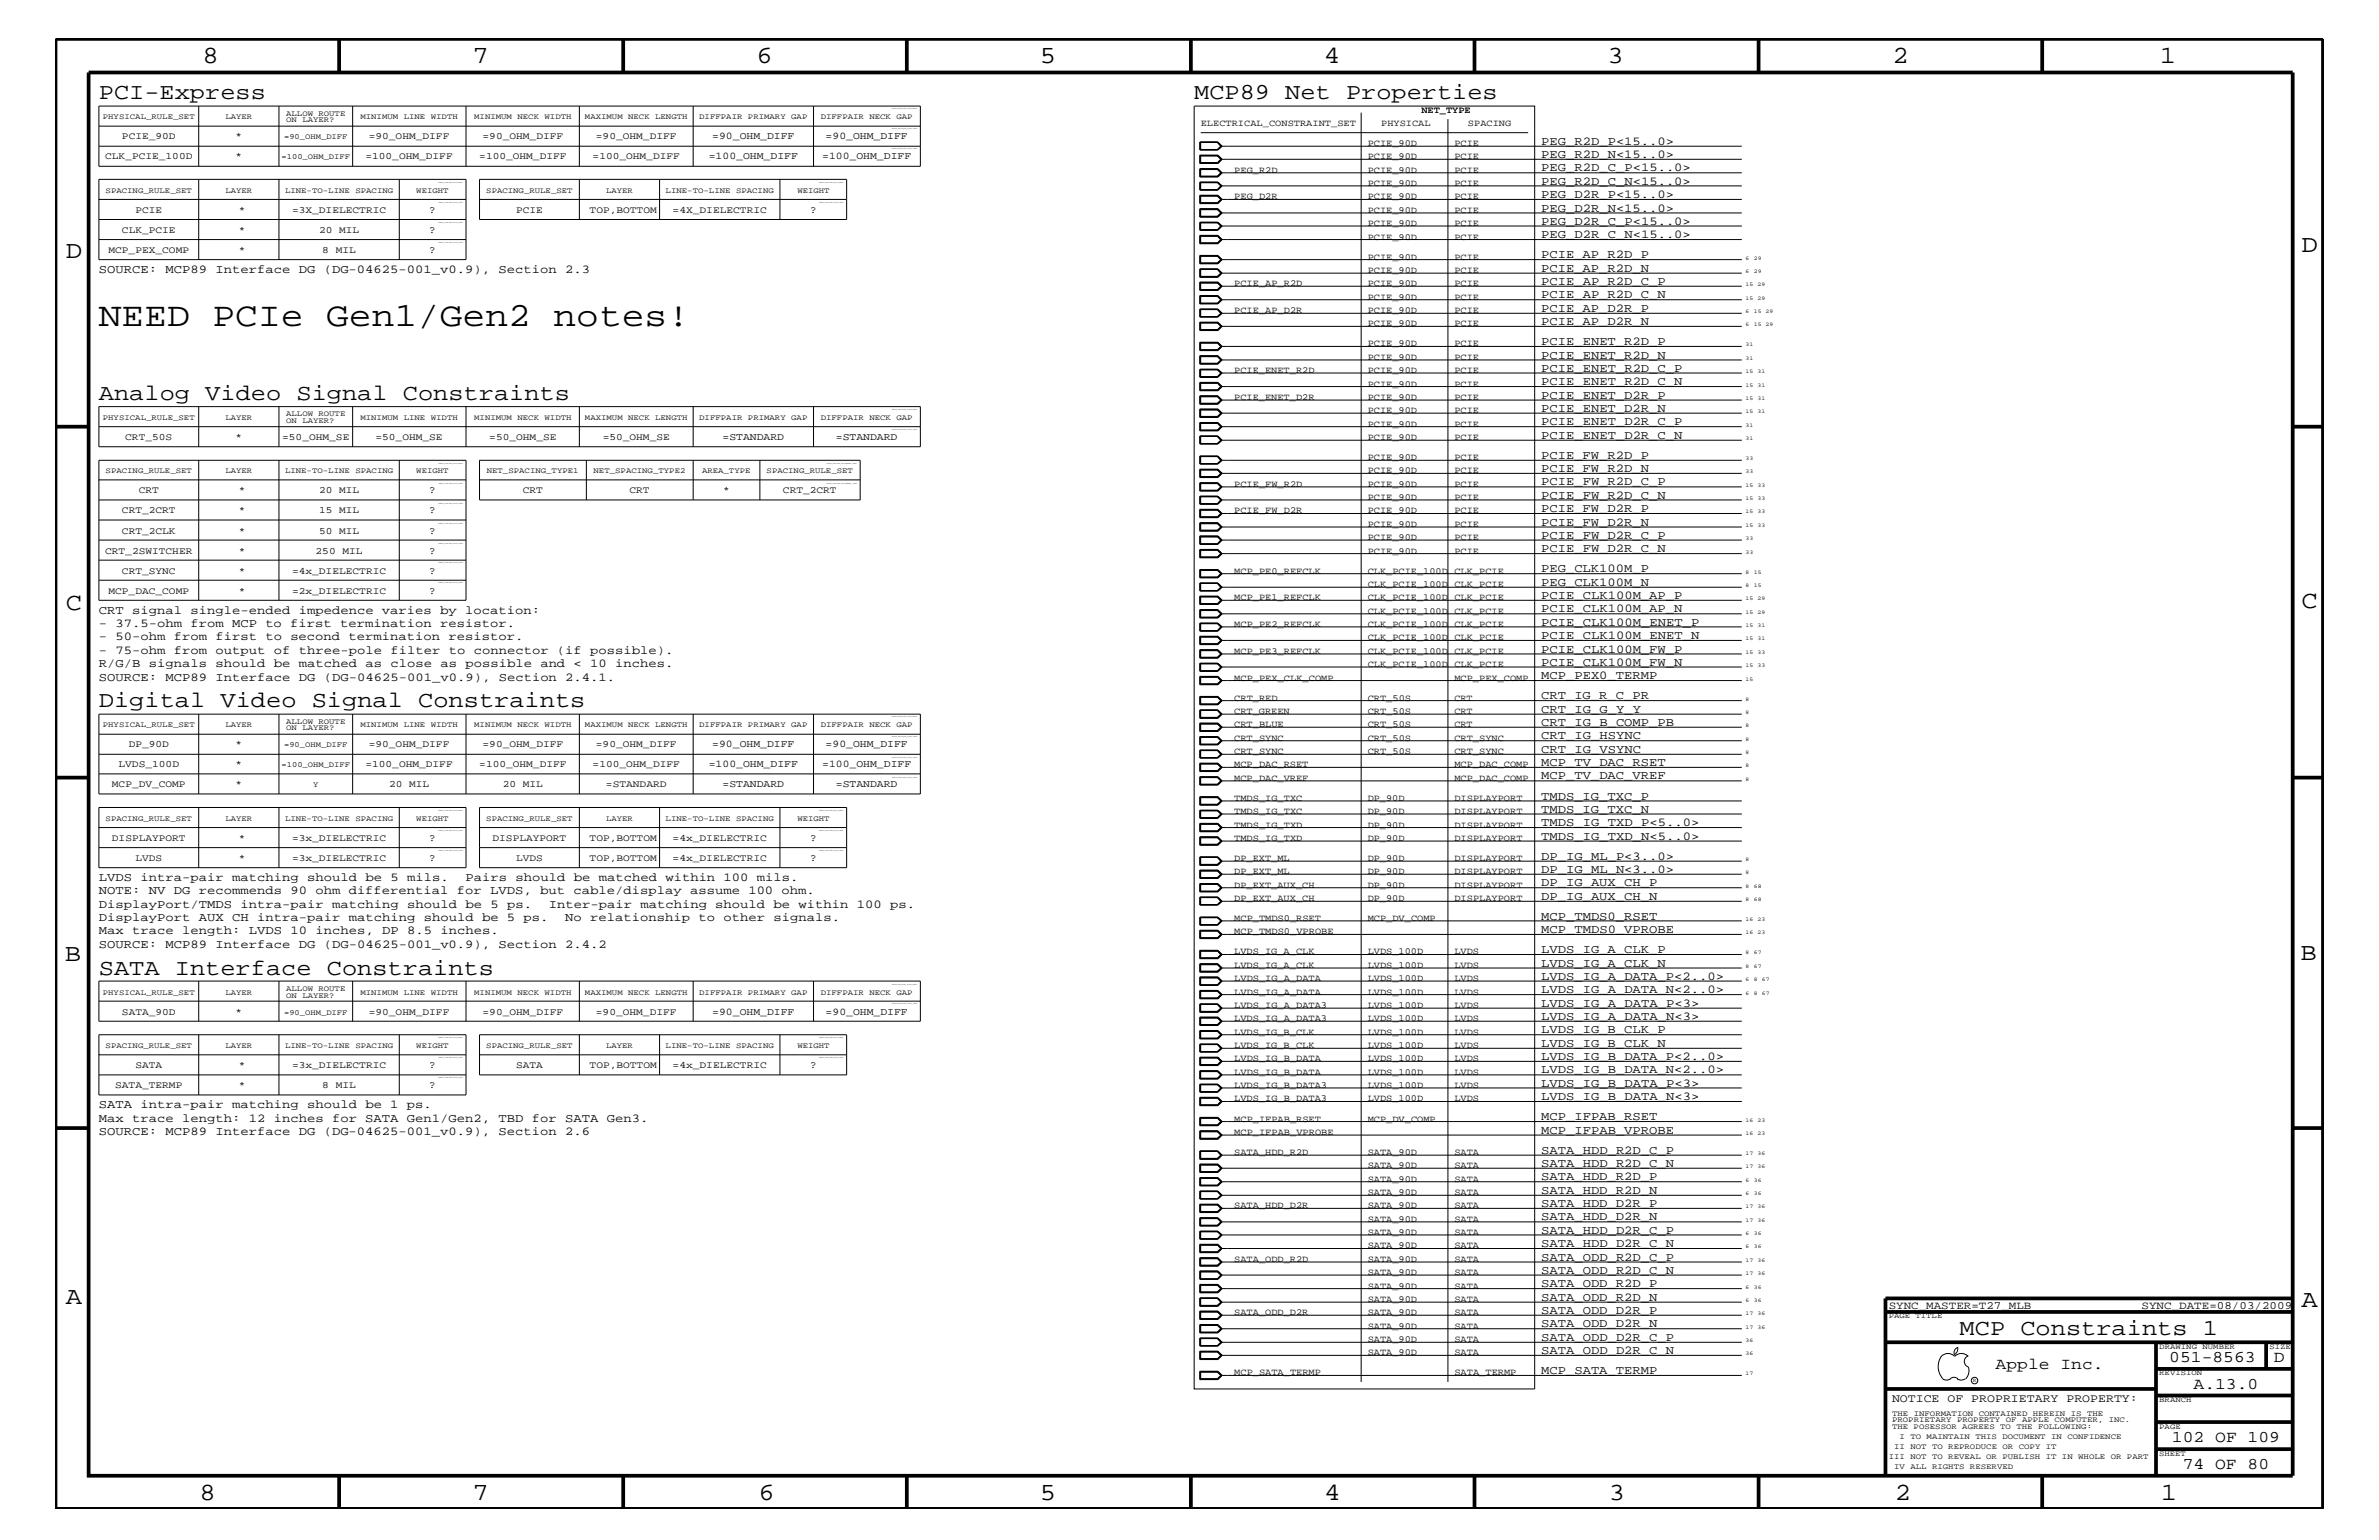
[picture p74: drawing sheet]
<svg xmlns="http://www.w3.org/2000/svg" width="432mm" height="279mm" viewBox="0 0 432 279" stroke-linecap="round" stroke-linejoin="round" font-family="sans-serif">
<defs><g id="words">
<text font-size="6.2" x="17.9" y="59.2">NEED PCIe Gen1/Gen2 notes!</text>
<g font-size="4.5">
<text x="36.7" y="11.5">8</text>
<text x="85.8" y="11.5">7</text>
<text x="137.3" y="11.5">6</text>
<text x="188.7" y="11.5">5</text>
<text x="240.3" y="11.5">4</text>
<text x="291.8" y="11.5">3</text>
<text x="343.5" y="11.5">2</text>
<text x="392" y="11.5">1</text>
<text x="11.9" y="46.8">D</text>
<text x="417.7" y="45.7">D</text>
<text x="11.9" y="110.6">C</text>
<text x="417.7" y="110.3">C</text>
<text x="11.8" y="174.3">B</text>
<text x="417.6" y="174.2">B</text>
<text x="11.9" y="236.7">A</text>
<text x="417.7" y="237.1">A</text>
<text x="36.2" y="272.1">8</text>
<text x="85.8" y="272.1">7</text>
<text x="137.7" y="272.1">6</text>
<text x="188.7" y="272.1">5</text>
<text x="240.4" y="272.1">4</text>
<text x="292" y="272.1">3</text>
<text x="343.9" y="272.1">2</text>
<text x="392.2" y="272.1">1</text>
</g>
<g font-size="4.1">
<text x="17.9" y="18">PCI-Express</text>
<text x="216.7" y="18">MCP89 Net Properties</text>
<text x="17.9" y="72.6">Analog Video Signal Constraints</text>
<text x="17.9" y="128.3">Digital Video Signal Constraints</text>
<text x="17.9" y="176.8">SATA Interface Constraints</text>
<text x="355.7" y="242.3">MCP Constraints 1</text>
</g>
<g font-size="3">
<text x="362.2" y="248.4">Apple Inc.</text>
<text x="393.7" y="247.1">051-8563</text>
<text x="398.1" y="252">A.13.0</text>
<text x="412.7" y="247.1">D</text>
<text x="394.2" y="261.6">102 OF 109</text>
<text x="396.2" y="266.6">74 OF 80</text>
</g>
<g font-size="2.2">
<text x="279.7" y="26.3">PEG_R2D_P&lt;15..0&gt;</text>
<text x="279.7" y="28.6">PEG_R2D_N&lt;15..0&gt;</text>
<text x="279.7" y="33.6">PEG_R2D_C_N&lt;15..0&gt;</text>
<text x="279.7" y="35.9">PEG_D2R_P&lt;15..0&gt;</text>
<text x="279.7" y="31.1">PEG_R2D_C_P&lt;15..0&gt;</text>
<text x="279.7" y="40.8">PEG_D2R_C_P&lt;15..0&gt;</text>
<text x="279.7" y="38.4">PEG_D2R_N&lt;15..0&gt;</text>
<text x="279.7" y="46.8">PCIE_AP_R2D_P</text>
<text x="279.7" y="43.2">PEG_D2R_C_N&lt;15..0&gt;</text>
<text x="17.9" y="49.6">SOURCE: MCP89 Interface DG (DG-04625-001_v0.9), Section 2.3</text>
<text x="279.7" y="49.3">PCIE_AP_R2D_N</text>
<text x="279.7" y="51.7">PCIE_AP_R2D_C_P</text>
<text x="279.7" y="54.1">PCIE_AP_R2D_C_N</text>
<text x="279.7" y="56.6">PCIE_AP_D2R_P</text>
<text x="279.7" y="59">PCIE_AP_D2R_N</text>
<text x="279.7" y="62.6">PCIE_ENET_R2D_P</text>
<text x="279.7" y="65.1">PCIE_ENET_R2D_N</text>
<text x="279.7" y="67.5">PCIE_ENET_R2D_C_P</text>
<text x="279.7" y="69.9">PCIE_ENET_R2D_C_N</text>
<text x="279.7" y="72.3">PCIE_ENET_D2R_P</text>
<text x="279.7" y="77.2">PCIE_ENET_D2R_C_P</text>
<text x="279.7" y="74.7">PCIE_ENET_D2R_N</text>
<text x="279.7" y="83.3">PCIE_FW_R2D_P</text>
<text x="279.7" y="79.6">PCIE_ENET_D2R_C_N</text>
<text x="279.7" y="85.6">PCIE_FW_R2D_N</text>
<text x="279.7" y="88.1">PCIE_FW_R2D_C_P</text>
<text x="279.7" y="95.4">PCIE_FW_D2R_N</text>
<text x="279.7" y="92.9">PCIE_FW_D2R_P</text>
<text x="279.7" y="90.5">PCIE_FW_R2D_C_N</text>
<text x="279.7" y="97.7">PCIE_FW_D2R_C_P</text>
<text x="279.7" y="100.2">PCIE_FW_D2R_C_N</text>
<text x="279.7" y="106.3">PEG_CLK100M_N</text>
<text x="279.7" y="103.8">PEG_CLK100M_P</text>
<text x="17.9" y="113.7">- 37.5-ohm from MCP to first termination resistor.</text>
<text x="17.9" y="111.4">CRT signal single-ended impedence varies by location:</text>
<text x="279.7" y="108.7">PCIE_CLK100M_AP_P</text>
<text x="279.7" y="113.6">PCIE_CLK100M_ENET_P</text>
<text x="279.7" y="111.1">PCIE_CLK100M_AP_N</text>
<text x="17.9" y="118.6">- 75-ohm from output of three-pole filter to connector (if possible).</text>
<text x="17.9" y="116.2">- 50-ohm from first to second termination resistor.</text>
<text x="279.7" y="118.4">PCIE_CLK100M_FW_P</text>
<text x="279.7" y="115.9">PCIE_CLK100M_ENET_N</text>
<text x="17.9" y="123.5">SOURCE: MCP89 Interface DG (DG-04625-001_v0.9), Section 2.4.1.</text>
<text x="17.9" y="121">R/G/B signals should be matched as close as possible and &lt; 10 inches.</text>
<text x="279.7" y="123.2">MCP_PEX0_TERMP</text>
<text x="279.7" y="120.8">PCIE_CLK100M_FW_N</text>
<text x="279.7" y="131.7">CRT_IG_B_COMP_PB</text>
<text x="279.7" y="129.3">CRT_IG_G_Y_Y</text>
<text x="279.7" y="126.9">CRT_IG_R_C_PR</text>
<text x="279.7" y="136.6">CRT_IG_VSYNC</text>
<text x="279.7" y="134.1">CRT_IG_HSYNC</text>
<text x="279.7" y="139">MCP_TV_DAC_RSET</text>
<text x="279.7" y="141.4">MCP_TV_DAC_VREF</text>
<text x="279.7" y="149.9">TMDS_IG_TXD_P&lt;5..0&gt;</text>
<text x="279.7" y="147.5">TMDS_IG_TXC_N</text>
<text x="279.7" y="145.1">TMDS_IG_TXC_P</text>
<text x="279.7" y="152.3">TMDS_IG_TXD_N&lt;5..0&gt;</text>
<text x="279.7" y="156">DP_IG_ML_P&lt;3..0&gt;</text>
<text x="17.9" y="159.9">LVDS intra-pair matching should be 5 mils.</text>
<text x="84.5" y="159.9">Pairs should be matched within 100 mils.</text>
<text x="279.7" y="160.8">DP_IG_AUX_CH_P</text>
<text x="279.7" y="158.4">DP_IG_ML_N&lt;3..0&gt;</text>
<text x="17.9" y="164.7">DisplayPort/TMDS intra-pair matching should be 5 ps.</text>
<text x="17.9" y="162.2">NOTE: NV DG recommends 90 ohm differential for LVDS, but cable/display assume 100 ohm.</text>
<text x="17.9" y="167.1">DisplayPort AUX CH intra-pair matching should be 5 ps.</text>
<text x="99.6" y="164.7">Inter-pair matching should be within 100 ps.</text>
<text x="102.6" y="167.1">No relationship to other signals.</text>
<text x="279.7" y="166.9">MCP_TMDS0_RSET</text>
<text x="279.7" y="163.3">DP_IG_AUX_CH_N</text>
<text x="17.9" y="172">SOURCE: MCP89 Interface DG (DG-04625-001_v0.9), Section 2.4.2</text>
<text x="17.9" y="169.5">Max trace length: LVDS 10 inches, DP 8.5 inches.</text>
<text x="279.7" y="169.3">MCP_TMDS0_VPROBE</text>
<text x="279.7" y="172.9">LVDS_IG_A_CLK_P</text>
<text x="279.7" y="177.7">LVDS_IG_A_DATA_P&lt;2..0&gt;</text>
<text x="279.7" y="175.4">LVDS_IG_A_CLK_N</text>
<text x="279.7" y="185">LVDS_IG_A_DATA_N&lt;3&gt;</text>
<text x="279.7" y="182.7">LVDS_IG_A_DATA_P&lt;3&gt;</text>
<text x="279.7" y="180.2">LVDS_IG_A_DATA_N&lt;2..0&gt;</text>
<text x="279.7" y="187.5">LVDS_IG_B_CLK_P</text>
<text x="279.7" y="189.9">LVDS_IG_B_CLK_N</text>
<text x="279.7" y="194.8">LVDS_IG_B_DATA_N&lt;2..0&gt;</text>
<text x="279.7" y="192.3">LVDS_IG_B_DATA_P&lt;2..0&gt;</text>
<text x="279.7" y="197.2">LVDS_IG_B_DATA_P&lt;3&gt;</text>
<text x="17.9" y="201">SATA intra-pair matching should be 1 ps.</text>
<text x="17.9" y="203.5">Max trace length: 12 inches for SATA Gen1/Gen2, TBD for SATA Gen3.</text>
<text x="279.7" y="203.2">MCP_IFPAB_RSET</text>
<text x="279.7" y="199.6">LVDS_IG_B_DATA_N&lt;3&gt;</text>
<text x="17.9" y="205.9">SOURCE: MCP89 Interface DG (DG-04625-001_v0.9), Section 2.6</text>
<text x="279.7" y="205.7">MCP_IFPAB_VPROBE</text>
<text x="279.7" y="209.3">SATA_HDD_R2D_C_P</text>
<text x="279.7" y="211.7">SATA_HDD_R2D_C_N</text>
<text x="279.7" y="214.2">SATA_HDD_R2D_P</text>
<text x="279.7" y="216.6">SATA_HDD_R2D_N</text>
<text x="279.7" y="221.4">SATA_HDD_D2R_N</text>
<text x="279.7" y="219">SATA_HDD_D2R_P</text>
<text x="279.7" y="223.9">SATA_HDD_D2R_C_P</text>
<text x="279.7" y="226.3">SATA_HDD_D2R_C_N</text>
<text x="279.7" y="228.7">SATA_ODD_R2D_C_P</text>
<text x="279.7" y="233.5">SATA_ODD_R2D_P</text>
<text x="279.7" y="231.1">SATA_ODD_R2D_C_N</text>
<text x="279.7" y="236">SATA_ODD_R2D_N</text>
<text x="279.7" y="238.4">SATA_ODD_D2R_P</text>
<text x="279.7" y="240.8">SATA_ODD_D2R_N</text>
<text x="279.7" y="245.6">SATA_ODD_D2R_C_N</text>
<text x="279.7" y="243.3">SATA_ODD_D2R_C_P</text>
<text x="279.7" y="249.3">MCP_SATA_TERMP</text>
</g>
<text font-size="2.1" x="343.4" y="254.4">NOTICE OF PROPRIETARY PROPERTY:</text>
<g font-size="2">
<text x="342.8" y="237.4">SYNC_MASTER=T27_MLB</text>
<text x="388.7" y="237.4">SYNC_DATE=08/03/2009</text>
</g>
<g font-size="1.9">
<text x="128.7" y="28.9">=100_OHM_DIFF</text>
<text x="129.3" y="25.3">=90_OHM_DIFF</text>
<text x="149.2" y="28.9">=100_OHM_DIFF</text>
<text x="149.9" y="25.3">=90_OHM_DIFF</text>
<text x="77.9" y="38.6">?</text>
<text x="147.1" y="38.6">?</text>
<text x="77.9" y="45.9">?</text>
<text x="77.9" y="42.3">?</text>
<text x="131.1" y="79.9">=STANDARD</text>
<text x="151.7" y="79.9">=STANDARD</text>
<text x="77.9" y="89.5">?</text>
<text x="77.9" y="93.2">?</text>
<text x="77.9" y="100.4">?</text>
<text x="77.9" y="96.8">?</text>
<text x="77.9" y="104.1">?</text>
<text x="77.9" y="107.7">?</text>
<text x="129.3" y="135.6">=90_OHM_DIFF</text>
<text x="149.9" y="135.6">=90_OHM_DIFF</text>
<text x="128.7" y="139.2">=100_OHM_DIFF</text>
<text x="131.1" y="142.9">=STANDARD</text>
<text x="149.2" y="139.2">=100_OHM_DIFF</text>
<text x="151.7" y="142.9">=STANDARD</text>
<text x="77.9" y="152.6">?</text>
<text x="147.1" y="152.6">?</text>
<text x="77.9" y="156.2">?</text>
<text x="147.1" y="156.2">?</text>
<text x="129.3" y="184.1">=90_OHM_DIFF</text>
<text x="149.9" y="184.1">=90_OHM_DIFF</text>
<text x="77.9" y="193.7">?</text>
<text x="77.9" y="197.4">?</text>
<text x="147.1" y="193.7">?</text>
</g>
<g font-size="1.8">
<text x="19.1" y="28.9">CLK_PCIE_100D</text>
<text x="22.1" y="25.3">PCIE_90D</text>
<text x="42.8" y="25.3">*</text>
<text x="42.8" y="28.9">*</text>
<text x="66.3" y="28.9">=100_OHM_DIFF</text>
<text x="66.9" y="25.3">=90_OHM_DIFF</text>
<text x="87" y="28.9">=100_OHM_DIFF</text>
<text x="87.6" y="25.3">=90_OHM_DIFF</text>
<text x="107.6" y="28.9">=100_OHM_DIFF</text>
<text x="108.2" y="25.3">=90_OHM_DIFF</text>
<text x="24.6" y="38.6">PCIE</text>
<text x="43.3" y="38.6">*</text>
<text x="53" y="38.6">=3X_DIELECTRIC</text>
<text x="93.7" y="38.6">PCIE</text>
<text x="107" y="38.6">TOP,BOTTOM</text>
<text x="122.1" y="38.6">=4X_DIELECTRIC</text>
<text x="19.7" y="45.9">MCP_PEX_COMP</text>
<text x="22.1" y="42.3">CLK_PCIE</text>
<text x="43.3" y="45.9">*</text>
<text x="43.3" y="42.3">*</text>
<text x="57.9" y="42.3">20 MIL</text>
<text x="58.5" y="45.9">8 MIL</text>
<text x="22.7" y="79.9">CRT_50S</text>
<text x="42.8" y="79.9">*</text>
<text x="51.2" y="79.9">=50_OHM_SE</text>
<text x="68.2" y="79.9">=50_OHM_SE</text>
<text x="88.8" y="79.9">=50_OHM_SE</text>
<text x="109.4" y="79.9">=50_OHM_SE</text>
<text x="25.2" y="89.5">CRT</text>
<text x="43.3" y="89.5">*</text>
<text x="57.9" y="89.5">20 MIL</text>
<text x="94.9" y="89.5">CRT</text>
<text x="114.3" y="89.5">CRT</text>
<text x="131.2" y="89.5">*</text>
<text x="142.1" y="89.5">CRT_2CRT</text>
<text x="22.1" y="93.2">CRT_2CRT</text>
<text x="43.3" y="93.2">*</text>
<text x="57.9" y="93.2">15 MIL</text>
<text x="19.1" y="100.4">CRT_2SWITCHER</text>
<text x="22.1" y="96.8">CRT_2CLK</text>
<text x="43.3" y="100.4">*</text>
<text x="43.3" y="96.8">*</text>
<text x="57.3" y="100.4">250 MIL</text>
<text x="57.9" y="96.8">50 MIL</text>
<text x="19.7" y="107.7">MCP_DAC_COMP</text>
<text x="22.1" y="104.1">CRT_SYNC</text>
<text x="43.3" y="104.1">*</text>
<text x="43.3" y="107.7">*</text>
<text x="53" y="104.1">=4x_DIELECTRIC</text>
<text x="53" y="107.7">=2x_DIELECTRIC</text>
<text x="23.4" y="135.6">DP_90D</text>
<text x="42.8" y="135.6">*</text>
<text x="66.9" y="135.6">=90_OHM_DIFF</text>
<text x="87.6" y="135.6">=90_OHM_DIFF</text>
<text x="108.2" y="135.6">=90_OHM_DIFF</text>
<text x="20.3" y="142.9">MCP_DV_COMP</text>
<text x="21.5" y="139.2">LVDS_100D</text>
<text x="42.8" y="142.9">*</text>
<text x="42.8" y="139.2">*</text>
<text x="66.3" y="139.2">=100_OHM_DIFF</text>
<text x="70.6" y="142.9">20 MIL</text>
<text x="87" y="139.2">=100_OHM_DIFF</text>
<text x="91.3" y="142.9">20 MIL</text>
<text x="107.6" y="139.2">=100_OHM_DIFF</text>
<text x="110" y="142.9">=STANDARD</text>
<text x="20.3" y="152.6">DISPLAYPORT</text>
<text x="43.3" y="152.6">*</text>
<text x="53" y="152.6">=3x_DIELECTRIC</text>
<text x="89.4" y="152.6">DISPLAYPORT</text>
<text x="107" y="152.6">TOP,BOTTOM</text>
<text x="122.1" y="152.6">=4x_DIELECTRIC</text>
<text x="24.6" y="156.2">LVDS</text>
<text x="43.3" y="156.2">*</text>
<text x="53" y="156.2">=3x_DIELECTRIC</text>
<text x="93.7" y="156.2">LVDS</text>
<text x="107" y="156.2">TOP,BOTTOM</text>
<text x="122.1" y="156.2">=4x_DIELECTRIC</text>
<text x="22.1" y="184.1">SATA_90D</text>
<text x="42.8" y="184.1">*</text>
<text x="66.9" y="184.1">=90_OHM_DIFF</text>
<text x="87.6" y="184.1">=90_OHM_DIFF</text>
<text x="108.2" y="184.1">=90_OHM_DIFF</text>
<text x="20.9" y="197.4">SATA_TERMP</text>
<text x="24.6" y="193.7">SATA</text>
<text x="43.3" y="193.7">*</text>
<text x="43.3" y="197.4">*</text>
<text x="53" y="193.7">=3x_DIELECTRIC</text>
<text x="58.5" y="197.4">8 MIL</text>
<text x="93.7" y="193.7">SATA</text>
<text x="107" y="193.7">TOP,BOTTOM</text>
<text x="122.1" y="193.7">=4x_DIELECTRIC</text>
</g>
<g font-size="1.7">
<text x="217.9" y="22.9">ELECTRICAL_CONSTRAINT_SET</text>
<text x="250.7" y="22.9">PHYSICAL</text>
<text x="258" y="20.4">NET_TYPE</text>
<text x="266.4" y="22.9">SPACING</text>
<text x="248.2" y="26.5">PCIE_90D</text>
<text x="248.2" y="28.9">PCIE_90D</text>
<text x="264" y="26.5">PCIE</text>
<text x="264" y="28.9">PCIE</text>
<text x="224" y="31.4">PEG_R2D</text>
<text x="248.2" y="33.7">PCIE_90D</text>
<text x="248.2" y="31.4">PCIE_90D</text>
<text x="264" y="33.7">PCIE</text>
<text x="264" y="31.4">PCIE</text>
<text x="224" y="36.2">PEG_D2R</text>
<text x="248.2" y="36.2">PCIE_90D</text>
<text x="248.2" y="41">PCIE_90D</text>
<text x="248.2" y="38.6">PCIE_90D</text>
<text x="264" y="36.2">PCIE</text>
<text x="264" y="41">PCIE</text>
<text x="264" y="38.6">PCIE</text>
<text x="248.2" y="47.1">PCIE_90D</text>
<text x="248.2" y="43.5">PCIE_90D</text>
<text x="264" y="47.1">PCIE</text>
<text x="264" y="43.5">PCIE</text>
<text x="224" y="51.9">PCIE_AP_R2D</text>
<text x="248.2" y="51.9">PCIE_90D</text>
<text x="248.2" y="49.6">PCIE_90D</text>
<text x="264" y="51.9">PCIE</text>
<text x="264" y="49.6">PCIE</text>
<text x="224" y="56.8">PCIE_AP_D2R</text>
<text x="248.2" y="54.4">PCIE_90D</text>
<text x="248.2" y="56.8">PCIE_90D</text>
<text x="248.2" y="59.2">PCIE_90D</text>
<text x="264" y="54.4">PCIE</text>
<text x="264" y="56.8">PCIE</text>
<text x="264" y="59.2">PCIE</text>
<text x="248.2" y="62.9">PCIE_90D</text>
<text x="248.2" y="65.3">PCIE_90D</text>
<text x="264" y="62.9">PCIE</text>
<text x="264" y="65.3">PCIE</text>
<text x="224" y="67.7">PCIE_ENET_R2D</text>
<text x="248.2" y="67.7">PCIE_90D</text>
<text x="248.2" y="70.1">PCIE_90D</text>
<text x="264" y="67.7">PCIE</text>
<text x="264" y="70.1">PCIE</text>
<text x="224" y="72.6">PCIE_ENET_D2R</text>
<text x="248.2" y="72.6">PCIE_90D</text>
<text x="248.2" y="77.4">PCIE_90D</text>
<text x="248.2" y="75">PCIE_90D</text>
<text x="264" y="72.6">PCIE</text>
<text x="264" y="77.4">PCIE</text>
<text x="264" y="75">PCIE</text>
<text x="248.2" y="83.5">PCIE_90D</text>
<text x="248.2" y="79.9">PCIE_90D</text>
<text x="264" y="83.5">PCIE</text>
<text x="264" y="79.9">PCIE</text>
<text x="224" y="88.3">PCIE_FW_R2D</text>
<text x="248.2" y="85.9">PCIE_90D</text>
<text x="248.2" y="88.3">PCIE_90D</text>
<text x="264" y="85.9">PCIE</text>
<text x="264" y="88.3">PCIE</text>
<text x="224" y="93.2">PCIE_FW_D2R</text>
<text x="248.2" y="95.6">PCIE_90D</text>
<text x="248.2" y="93.2">PCIE_90D</text>
<text x="248.2" y="90.7">PCIE_90D</text>
<text x="264" y="95.6">PCIE</text>
<text x="264" y="93.2">PCIE</text>
<text x="264" y="90.7">PCIE</text>
<text x="248.2" y="98">PCIE_90D</text>
<text x="248.2" y="100.4">PCIE_90D</text>
<text x="264" y="98">PCIE</text>
<text x="264" y="100.4">PCIE</text>
<text x="224" y="104.1">MCP_PE0_REFCLK</text>
<text x="248.2" y="106.5">CLK_PCIE_100D</text>
<text x="248.2" y="104.1">CLK_PCIE_100D</text>
<text x="264" y="106.5">CLK_PCIE</text>
<text x="264" y="104.1">CLK_PCIE</text>
<text x="224" y="108.9">MCP_PE1_REFCLK</text>
<text x="224" y="113.7">MCP_PE2_REFCLK</text>
<text x="248.2" y="108.9">CLK_PCIE_100D</text>
<text x="248.2" y="113.7">CLK_PCIE_100D</text>
<text x="248.2" y="111.4">CLK_PCIE_100D</text>
<text x="264" y="108.9">CLK_PCIE</text>
<text x="264" y="113.7">CLK_PCIE</text>
<text x="264" y="111.4">CLK_PCIE</text>
<text x="224" y="118.6">MCP_PE3_REFCLK</text>
<text x="248.2" y="118.6">CLK_PCIE_100D</text>
<text x="248.2" y="116.2">CLK_PCIE_100D</text>
<text x="264" y="118.6">CLK_PCIE</text>
<text x="264" y="116.2">CLK_PCIE</text>
<text x="224" y="123.5">MCP_PEX_CLK_COMP</text>
<text x="248.2" y="121">CLK_PCIE_100D</text>
<text x="264" y="123.5">MCP_PEX_COMP</text>
<text x="264" y="121">CLK_PCIE</text>
<text x="224" y="127.1">CRT_RED</text>
<text x="224" y="131.9">CRT_BLUE</text>
<text x="224" y="129.6">CRT_GREEN</text>
<text x="248.2" y="131.9">CRT_50S</text>
<text x="248.2" y="129.6">CRT_50S</text>
<text x="248.2" y="127.1">CRT_50S</text>
<text x="264" y="131.9">CRT</text>
<text x="264" y="129.6">CRT</text>
<text x="264" y="127.1">CRT</text>
<text x="224" y="134.4">CRT_SYNC</text>
<text x="224" y="136.8">CRT_SYNC</text>
<text x="248.2" y="136.8">CRT_50S</text>
<text x="248.2" y="134.4">CRT_50S</text>
<text x="264" y="136.8">CRT_SYNC</text>
<text x="264" y="134.4">CRT_SYNC</text>
<text x="224" y="139.2">MCP_DAC_RSET</text>
<text x="224" y="141.7">MCP_DAC_VREF</text>
<text x="264" y="139.2">MCP_DAC_COMP</text>
<text x="264" y="141.7">MCP_DAC_COMP</text>
<text x="224" y="147.7">TMDS_IG_TXC</text>
<text x="224" y="145.3">TMDS_IG_TXC</text>
<text x="248.2" y="147.7">DP_90D</text>
<text x="248.2" y="145.3">DP_90D</text>
<text x="264" y="147.7">DISPLAYPORT</text>
<text x="264" y="145.3">DISPLAYPORT</text>
<text x="224" y="152.6">TMDS_IG_TXD</text>
<text x="224" y="150.1">TMDS_IG_TXD</text>
<text x="248.2" y="152.6">DP_90D</text>
<text x="248.2" y="150.1">DP_90D</text>
<text x="264" y="150.1">DISPLAYPORT</text>
<text x="264" y="152.6">DISPLAYPORT</text>
<text x="224" y="161.1">DP_EXT_AUX_CH</text>
<text x="224" y="158.6">DP_EXT_ML</text>
<text x="224" y="156.2">DP_EXT_ML</text>
<text x="248.2" y="161.1">DP_90D</text>
<text x="248.2" y="158.6">DP_90D</text>
<text x="248.2" y="156.2">DP_90D</text>
<text x="264" y="161.1">DISPLAYPORT</text>
<text x="264" y="158.6">DISPLAYPORT</text>
<text x="264" y="156.2">DISPLAYPORT</text>
<text x="224" y="167.1">MCP_TMDS0_RSET</text>
<text x="224" y="163.5">DP_EXT_AUX_CH</text>
<text x="248.2" y="167.1">MCP_DV_COMP</text>
<text x="248.2" y="163.5">DP_90D</text>
<text x="264" y="163.5">DISPLAYPORT</text>
<text x="224" y="169.5">MCP_TMDS0_VPROBE</text>
<text x="224" y="173.2">LVDS_IG_A_CLK</text>
<text x="248.2" y="173.2">LVDS_100D</text>
<text x="264" y="173.2">LVDS</text>
<text x="224" y="178">LVDS_IG_A_DATA</text>
<text x="224" y="175.6">LVDS_IG_A_CLK</text>
<text x="248.2" y="178">LVDS_100D</text>
<text x="248.2" y="175.6">LVDS_100D</text>
<text x="264" y="178">LVDS</text>
<text x="264" y="175.6">LVDS</text>
<text x="224" y="185.3">LVDS_IG_A_DATA3</text>
<text x="224" y="182.9">LVDS_IG_A_DATA3</text>
<text x="224" y="180.5">LVDS_IG_A_DATA</text>
<text x="248.2" y="185.3">LVDS_100D</text>
<text x="248.2" y="182.9">LVDS_100D</text>
<text x="248.2" y="180.5">LVDS_100D</text>
<text x="264" y="185.3">LVDS</text>
<text x="264" y="182.9">LVDS</text>
<text x="264" y="180.5">LVDS</text>
<text x="224" y="187.7">LVDS_IG_B_CLK</text>
<text x="224" y="190.2">LVDS_IG_B_CLK</text>
<text x="248.2" y="187.7">LVDS_100D</text>
<text x="248.2" y="190.2">LVDS_100D</text>
<text x="264" y="187.7">LVDS</text>
<text x="264" y="190.2">LVDS</text>
<text x="224" y="195">LVDS_IG_B_DATA</text>
<text x="224" y="192.6">LVDS_IG_B_DATA</text>
<text x="224" y="197.4">LVDS_IG_B_DATA3</text>
<text x="248.2" y="195">LVDS_100D</text>
<text x="248.2" y="192.6">LVDS_100D</text>
<text x="248.2" y="197.4">LVDS_100D</text>
<text x="264" y="195">LVDS</text>
<text x="264" y="192.6">LVDS</text>
<text x="264" y="197.4">LVDS</text>
<text x="224" y="203.5">MCP_IFPAB_RSET</text>
<text x="224" y="199.8">LVDS_IG_B_DATA3</text>
<text x="248.2" y="203.5">MCP_DV_COMP</text>
<text x="248.2" y="199.8">LVDS_100D</text>
<text x="264" y="199.8">LVDS</text>
<text x="224" y="205.9">MCP_IFPAB_VPROBE</text>
<text x="224" y="209.6">SATA_HDD_R2D</text>
<text x="248.2" y="209.6">SATA_90D</text>
<text x="264" y="209.6">SATA</text>
<text x="248.2" y="211.9">SATA_90D</text>
<text x="248.2" y="214.4">SATA_90D</text>
<text x="264" y="211.9">SATA</text>
<text x="264" y="214.4">SATA</text>
<text x="224" y="219.2">SATA_HDD_D2R</text>
<text x="248.2" y="219.2">SATA_90D</text>
<text x="248.2" y="216.9">SATA_90D</text>
<text x="248.2" y="221.7">SATA_90D</text>
<text x="264" y="221.7">SATA</text>
<text x="264" y="219.2">SATA</text>
<text x="264" y="216.9">SATA</text>
<text x="248.2" y="224.1">SATA_90D</text>
<text x="248.2" y="226.5">SATA_90D</text>
<text x="264" y="224.1">SATA</text>
<text x="264" y="226.5">SATA</text>
<text x="224" y="229">SATA_ODD_R2D</text>
<text x="248.2" y="233.8">SATA_90D</text>
<text x="248.2" y="231.3">SATA_90D</text>
<text x="248.2" y="229">SATA_90D</text>
<text x="264" y="231.3">SATA</text>
<text x="264" y="229">SATA</text>
<text x="264" y="233.8">SATA</text>
<text x="224" y="238.6">SATA_ODD_D2R</text>
<text x="248.2" y="236.2">SATA_90D</text>
<text x="248.2" y="238.6">SATA_90D</text>
<text x="264" y="236.2">SATA</text>
<text x="264" y="238.6">SATA</text>
<text x="248.2" y="241.1">SATA_90D</text>
<text x="248.2" y="243.5">SATA_90D</text>
<text x="248.2" y="245.9">SATA_90D</text>
<text x="264" y="241.1">SATA</text>
<text x="264" y="245.9">SATA</text>
<text x="264" y="243.5">SATA</text>
<text x="224" y="249.5">MCP_SATA_TERMP</text>
<text x="264" y="249.5">SATA_TERMP</text>
</g>
<g font-size="1.4">
<text x="18.7" y="21.6">PHYSICAL_RULE_SET</text>
<text x="40.9" y="21.6">LAYER</text>
<text x="51.9" y="21">ALLOW ROUTE</text>
<text x="51.9" y="22.2">ON LAYER?</text>
<text x="65.4" y="21.6">MINIMUM LINE WIDTH</text>
<text x="86.1" y="21.6">MINIMUM NECK WIDTH</text>
<text x="106.2" y="21.6">MAXIMUM NECK LENGTH</text>
<text x="126.9" y="21.6">DIFFPAIR PRIMARY GAP</text>
<text x="149" y="21.6">DIFFPAIR NECK GAP</text>
<text x="51.1" y="28.9">=100_OHM_DIFF</text>
<text x="51.6" y="25.3">=90_OHM_DIFF</text>
<text x="19.2" y="35">SPACING_RULE_SET</text>
<text x="40.9" y="35">LAYER</text>
<text x="51.7" y="35">LINE-TO-LINE SPACING</text>
<text x="75.6" y="35">WEIGHT</text>
<text x="88.3" y="35">SPACING_RULE_SET</text>
<text x="110" y="35">LAYER</text>
<text x="120.8" y="35">LINE-TO-LINE SPACING</text>
<text x="144.7" y="35">WEIGHT</text>
<text x="18.7" y="76.2">PHYSICAL_RULE_SET</text>
<text x="40.9" y="76.2">LAYER</text>
<text x="51.9" y="75.6">ALLOW ROUTE</text>
<text x="51.9" y="76.8">ON LAYER?</text>
<text x="65.4" y="76.2">MINIMUM LINE WIDTH</text>
<text x="86.1" y="76.2">MINIMUM NECK WIDTH</text>
<text x="106.2" y="76.2">MAXIMUM NECK LENGTH</text>
<text x="126.9" y="76.2">DIFFPAIR PRIMARY GAP</text>
<text x="149" y="76.2">DIFFPAIR NECK GAP</text>
<text x="19.2" y="85.9">SPACING_RULE_SET</text>
<text x="40.9" y="85.9">LAYER</text>
<text x="51.7" y="85.9">LINE-TO-LINE SPACING</text>
<text x="75.6" y="85.9">WEIGHT</text>
<text x="88.3" y="85.9">NET_SPACING_TYPE1</text>
<text x="107.7" y="85.9">NET_SPACING_TYPE2</text>
<text x="127.4" y="85.9">AREA_TYPE</text>
<text x="139.1" y="85.9">SPACING_RULE_SET</text>
<text x="18.7" y="131.9">PHYSICAL_RULE_SET</text>
<text x="40.9" y="131.9">LAYER</text>
<text x="51.9" y="131.3">ALLOW ROUTE</text>
<text x="65.4" y="131.9">MINIMUM LINE WIDTH</text>
<text x="86.1" y="131.9">MINIMUM NECK WIDTH</text>
<text x="106.2" y="131.9">MAXIMUM NECK LENGTH</text>
<text x="126.9" y="131.9">DIFFPAIR PRIMARY GAP</text>
<text x="149" y="131.9">DIFFPAIR NECK GAP</text>
<text x="51.6" y="135.6">=90_OHM_DIFF</text>
<text x="51.9" y="132.5">ON LAYER?</text>
<text x="51.1" y="139.2">=100_OHM_DIFF</text>
<text x="56.9" y="142.9">Y</text>
<text x="19.2" y="149">SPACING_RULE_SET</text>
<text x="40.9" y="149">LAYER</text>
<text x="51.7" y="149">LINE-TO-LINE SPACING</text>
<text x="75.6" y="149">WEIGHT</text>
<text x="88.3" y="149">SPACING_RULE_SET</text>
<text x="110" y="149">LAYER</text>
<text x="120.8" y="149">LINE-TO-LINE SPACING</text>
<text x="144.7" y="149">WEIGHT</text>
<text x="51.9" y="179.9">ALLOW ROUTE</text>
<text x="18.7" y="180.5">PHYSICAL_RULE_SET</text>
<text x="40.9" y="180.5">LAYER</text>
<text x="51.6" y="184.1">=90_OHM_DIFF</text>
<text x="51.9" y="181">ON LAYER?</text>
<text x="65.4" y="180.5">MINIMUM LINE WIDTH</text>
<text x="86.1" y="180.5">MINIMUM NECK WIDTH</text>
<text x="106.2" y="180.5">MAXIMUM NECK LENGTH</text>
<text x="126.9" y="180.5">DIFFPAIR PRIMARY GAP</text>
<text x="149" y="180.5">DIFFPAIR NECK GAP</text>
<text x="19.2" y="190.2">SPACING_RULE_SET</text>
<text x="40.9" y="190.2">LAYER</text>
<text x="51.7" y="190.2">LINE-TO-LINE SPACING</text>
<text x="75.6" y="190.2">WEIGHT</text>
<text x="88.3" y="190.2">SPACING_RULE_SET</text>
<text x="110" y="190.2">LAYER</text>
<text x="120.8" y="190.2">LINE-TO-LINE SPACING</text>
<text x="144.7" y="190.2">WEIGHT</text>
<text x="342.8" y="239.2">PAGE TITLE</text>
<text x="391.9" y="244.7">DRAWING NUMBER</text>
<text x="411.9" y="244.7">SIZE</text>
<text x="391.9" y="249.5">REVISION</text>
<text x="343.4" y="256.8">THE INFORMATION CONTAINED HEREIN IS THE</text>
<text x="391.9" y="254.4">BRANCH</text>
<text x="343.4" y="259.3">THE POSESSOR AGREES TO THE FOLLOWING:</text>
<text x="343.4" y="258">PROPRIETARY PROPERTY OF APPLE COMPUTER, INC.</text>
<text x="343.8" y="262.9">II NOT TO REPRODUCE OR COPY IT</text>
<text x="344.8" y="261.1">I TO MAINTAIN THIS DOCUMENT IN CONFIDENCE</text>
<text x="391.9" y="259.3">PAGE</text>
<text x="342.8" y="264.7">III NOT TO REVEAL OR PUBLISH IT IN WHOLE OR PART</text>
<text x="343.8" y="266.6">IV ALL RIGHTS RESERVED</text>
<text x="391.9" y="264.1">SHEET</text>
</g>
<g font-size="1">
<text x="316.8" y="47.1">6</text>
<text x="318.3" y="47.1">29</text>
<text x="316.8" y="49.6">6</text>
<text x="316.8" y="51.9">15</text>
<text x="318.3" y="49.6">29</text>
<text x="319" y="51.9">29</text>
<text x="316.8" y="54.4">15</text>
<text x="316.8" y="56.8">6</text>
<text x="316.8" y="59.2">6</text>
<text x="318.3" y="56.8">15 29</text>
<text x="318.3" y="59.2">15 29</text>
<text x="319" y="54.4">29</text>
<text x="316.8" y="62.9">31</text>
<text x="316.8" y="65.3">31</text>
<text x="316.8" y="67.7">15</text>
<text x="316.8" y="70.1">15</text>
<text x="319" y="67.7">31</text>
<text x="319" y="70.1">31</text>
<text x="316.8" y="72.6">15</text>
<text x="316.8" y="77.4">31</text>
<text x="316.8" y="75">15</text>
<text x="319" y="72.6">31</text>
<text x="319" y="75">31</text>
<text x="316.8" y="83.5">33</text>
<text x="316.8" y="79.9">31</text>
<text x="316.8" y="85.9">33</text>
<text x="316.8" y="88.3">15</text>
<text x="319" y="88.3">33</text>
<text x="316.8" y="95.6">15</text>
<text x="316.8" y="93.2">15</text>
<text x="316.8" y="90.7">15</text>
<text x="319" y="95.6">33</text>
<text x="319" y="93.2">33</text>
<text x="319" y="90.7">33</text>
<text x="316.8" y="98">33</text>
<text x="316.8" y="100.4">33</text>
<text x="316.8" y="106.5">8</text>
<text x="316.8" y="104.1">8</text>
<text x="318.3" y="106.5">15</text>
<text x="318.3" y="104.1">15</text>
<text x="316.8" y="108.9">15</text>
<text x="316.8" y="113.7">15</text>
<text x="316.8" y="111.4">15</text>
<text x="319" y="108.9">29</text>
<text x="319" y="113.7">31</text>
<text x="319" y="111.4">29</text>
<text x="316.8" y="118.6">15</text>
<text x="316.8" y="116.2">15</text>
<text x="319" y="118.6">33</text>
<text x="319" y="116.2">31</text>
<text x="316.8" y="123.5">15</text>
<text x="316.8" y="121">15</text>
<text x="319" y="121">33</text>
<text x="316.8" y="131.9">8</text>
<text x="316.8" y="129.6">8</text>
<text x="316.8" y="127.1">8</text>
<text x="316.8" y="136.8">8</text>
<text x="316.8" y="134.4">8</text>
<text x="316.8" y="139.2">8</text>
<text x="316.8" y="141.7">8</text>
<text x="316.8" y="161.1">8</text>
<text x="316.8" y="158.6">8</text>
<text x="316.8" y="156.2">8</text>
<text x="318.3" y="161.1">68</text>
<text x="316.8" y="167.1">16</text>
<text x="316.8" y="163.5">8</text>
<text x="318.3" y="163.5">68</text>
<text x="319" y="167.1">23</text>
<text x="316.8" y="169.5">16</text>
<text x="316.8" y="173.2">8</text>
<text x="318.3" y="173.2">67</text>
<text x="319" y="169.5">23</text>
<text x="316.8" y="178">6</text>
<text x="316.8" y="175.6">8</text>
<text x="318.3" y="175.6">67</text>
<text x="318.3" y="178">8</text>
<text x="319.8" y="178">67</text>
<text x="316.8" y="180.5">6</text>
<text x="318.3" y="180.5">8</text>
<text x="319.8" y="180.5">67</text>
<text x="316.8" y="203.5">16</text>
<text x="319" y="203.5">23</text>
<text x="316.8" y="205.9">16</text>
<text x="316.8" y="209.6">17</text>
<text x="319" y="205.9">23</text>
<text x="319" y="209.6">36</text>
<text x="316.8" y="211.9">17</text>
<text x="316.8" y="214.4">6</text>
<text x="318.3" y="214.4">36</text>
<text x="319" y="211.9">36</text>
<text x="316.8" y="216.9">6</text>
<text x="316.8" y="221.7">17</text>
<text x="316.8" y="219.2">17</text>
<text x="318.3" y="216.9">36</text>
<text x="319" y="221.7">36</text>
<text x="319" y="219.2">36</text>
<text x="316.8" y="224.1">6</text>
<text x="316.8" y="226.5">6</text>
<text x="318.3" y="224.1">36</text>
<text x="318.3" y="226.5">36</text>
<text x="316.8" y="229">17</text>
<text x="316.8" y="233.8">6</text>
<text x="316.8" y="231.3">17</text>
<text x="318.3" y="233.8">36</text>
<text x="319" y="229">36</text>
<text x="319" y="231.3">36</text>
<text x="316.8" y="236.2">6</text>
<text x="316.8" y="238.6">17</text>
<text x="318.3" y="236.2">36</text>
<text x="319" y="238.6">36</text>
<text x="316.8" y="241.1">17</text>
<text x="316.8" y="245.9">36</text>
<text x="316.8" y="243.5">36</text>
<text x="319" y="241.1">36</text>
<text x="316.8" y="249.5">17</text>
<text x="358.1" y="250.7">R</text>
</g>
<g font-size=".3">
<text x="161.9" y="23.5">TABLE_PHYSICAL_RULE_ITEM</text>
<text x="161.9" y="19.8">TABLE_PHYSICAL_RULE_HEAD</text>
<text x="161.9" y="27.1">TABLE_PHYSICAL_RULE_ITEM</text>
<text x="79.6" y="33.1">TABLE_SPACING_RULE_HEAD</text>
<text x="148.7" y="33.1">TABLE_SPACING_RULE_HEAD</text>
<text x="79.6" y="40.4">TABLE_SPACING_RULE_ITEM</text>
<text x="79.6" y="36.8">TABLE_SPACING_RULE_ITEM</text>
<text x="148.7" y="36.8">TABLE_SPACING_RULE_ITEM</text>
<text x="79.6" y="44.1">TABLE_SPACING_RULE_ITEM</text>
<text x="161.9" y="74.4">TABLE_PHYSICAL_RULE_HEAD</text>
<text x="161.9" y="78">TABLE_PHYSICAL_RULE_ITEM</text>
<text x="79.6" y="87.7">TABLE_SPACING_RULE_ITEM</text>
<text x="79.6" y="84.1">TABLE_SPACING_RULE_HEAD</text>
<text x="150" y="87.7">TABLE_SPACING_ASSIGNMENT_ITEM</text>
<text x="150" y="84.1">TABLE_SPACING_ASSIGNMENT_HEAD</text>
<text x="79.6" y="91.4">TABLE_SPACING_RULE_ITEM</text>
<text x="79.6" y="95">TABLE_SPACING_RULE_ITEM</text>
<text x="79.6" y="98.7">TABLE_SPACING_RULE_ITEM</text>
<text x="79.6" y="105.9">TABLE_SPACING_RULE_ITEM</text>
<text x="79.6" y="102.2">TABLE_SPACING_RULE_ITEM</text>
<text x="161.9" y="130.2">TABLE_PHYSICAL_RULE_HEAD</text>
<text x="161.9" y="137.4">TABLE_PHYSICAL_RULE_ITEM</text>
<text x="161.9" y="133.8">TABLE_PHYSICAL_RULE_ITEM</text>
<text x="161.9" y="141.1">TABLE_PHYSICAL_RULE_ITEM</text>
<text x="79.6" y="147.1">TABLE_SPACING_RULE_HEAD</text>
<text x="148.7" y="147.1">TABLE_SPACING_RULE_HEAD</text>
<text x="79.6" y="154.4">TABLE_SPACING_RULE_ITEM</text>
<text x="79.6" y="150.7">TABLE_SPACING_RULE_ITEM</text>
<text x="148.7" y="150.7">TABLE_SPACING_RULE_ITEM</text>
<text x="148.7" y="154.4">TABLE_SPACING_RULE_ITEM</text>
<text x="161.9" y="178.7">TABLE_PHYSICAL_RULE_HEAD</text>
<text x="161.9" y="182.2">TABLE_PHYSICAL_RULE_ITEM</text>
<text x="79.6" y="192">TABLE_SPACING_RULE_ITEM</text>
<text x="79.6" y="188.3">TABLE_SPACING_RULE_HEAD</text>
<text x="148.7" y="192">TABLE_SPACING_RULE_ITEM</text>
<text x="148.7" y="188.3">TABLE_SPACING_RULE_HEAD</text>
<text x="79.6" y="195.6">TABLE_SPACING_RULE_ITEM</text>
</g>
</g></defs>
<g fill="none" stroke="#000" stroke-width=".18">
<path d="M17.9 19.2h149.1v11h-149.1zM36.1 19.2v11M50.6 19.2v11M64 19.2v11M84.6 19.2v11M105.2 19.2v11M125.8 19.2v11M147.7 19.2v11M216.7 19.2h61.9v232.8h-61.9zM17.9 36.2v10.9h66.7v-14.6h-66.7v3.7h66.7M17.9 26.5h149.1M17.9 39.8h66.7"/>
<path d="M17.9 22.9h149.1M36.1 32.5v14.6M50.6 32.5v14.6M72.5 32.5v14.6M87 36.2v3.6h66.7v-7.3h-66.7v3.7h66.7M105.2 32.5v7.3M119.7 32.5v7.3M141.6 32.5v7.3M217.8 25.8h3.3l.7 .7-.7 .7h-3.3zM217.8 28.1h3.3l.7 .8-.7 .8h-3.3zM217.8 30.6h3.3l.7 .8-.7 .7h-3.3zM217.8 33h3.3l.7 .7-.7 .8h-3.3z"/>
<path d="M217.8 35.4h3.3l.7 .8-.7 .7h-3.3zM217.8 37.9h3.3l.7 .7-.7 .8h-3.3zM217.8 25.8v1.4M217.8 33v1.5M217.8 37.9v1.4h3.2M217.8 27.1h3.2M217.8 25.9h3.2M217.8 34.4h3.2M217.8 33.1h3.2M217.8 38h3.2l.7 .6-.7 .7M217.9 25.9v1.2M217.9 28.3h3.1l.6 .6-.6 .6h-3.1z"/>
<path d="M217.9 30.8h3.1l.6 .6-.6 .5h-3.1zM217.9 33.1v1.3M217.9 35.6h3.1l.6 .6-.6 .6h-3.1zM217.9 38h3.1l.6 .6-.6 .6h-3.1zM217.9 24.1h59.5M221 28.2h-3.2v1.5M221 30.7h-3.2v1.3h3.2M221 35.5h-3.2v1.4h3.2M221 25.9l.7 .6-.7 .6M221 25.8l.7 .7-.7 .7M221 25.9l.6 .6M221 28.2l.7 .7-.7 .7h-3.2"/>
<path d="M221 28.2l.7 .7-.7 .8M221 30.7l.7 .7-.7 .6M221 33.1l.7 .6-.7 .7M221 33l.7 .7-.7 .8M221 33.1l.6 .6M221 37.9l.7 .7-.7 .7M221 35.5l.7 .7-.7 .7M221.6 26.5l-.6 .6M221.6 26.5h94.5M221.6 28.9h94.5M221.6 31.4h94.5M221.6 33.7l-.6 .7"/>
<path d="M221.6 33.7h94.5M221.6 38.6h94.5M221.6 36.2h94.5M247.1 20.4v230.3M262.8 21.6v229.1M17.9 43.5h66.7M217.8 40.3h3.3l.7 .7-.7 .8h-3.3zM217.8 42.7h3.3l.7 .8-.7 .7h-3.3zM217.8 46.3h3.3l.7 .8-.7 .8h-3.3zM217.8 48.8h3.3l.7 .8-.7 .7h-3.3zM217.8 51.2h3.3l.7 .7-.7 .8h-3.3zM217.8 53.6h3.3l.7 .8-.7 .7h-3.3z"/>
<path d="M217.8 56.1h3.3l.7 .7-.7 .7h-3.3zM217.8 58.4h3.3l.7 .8-.7 .8h-3.3zM217.8 40.3v1.5M217.8 48.8v1.4h3.2l.7-.6-.7-.8M217.8 52.7v-1.4h3.2l.7 .6-.7 .8M217.8 56.1v1.4M217.8 41.7h3.2M217.8 40.4h3.2M217.8 51.3h3.2M217.8 57.4h3.2M217.8 56.2h3.2M217.8 50.2h3.2"/>
<path d="M217.8 48.9h3.2M217.9 40.4v1.3M217.9 42.9h3.1l.6 .6-.6 .6h-3.1zM217.9 46.5h3.1l.6 .6-.6 .6h-3.1zM217.9 48.9v1.3M217.9 51.3v1.2h3.1l.6-.6M217.9 53.8h3.1l.6 .6-.6 .6h-3.1zM217.9 56.2v1.2M217.9 58.6h3.1l.6 .6-.6 .6h-3.1zM221 42.8h-3.2v1.3h3.2M221 46.4h-3.2v1.4h3.2M221 53.7h-3.2v1.4h3.2"/>
<path d="M221 58.5h-3.2v1.4h3.2M221 40.4l.7 .6-.7 .7M221 40.3l.7 .7-.7 .8M221 40.4l.6 .6M221 42.8l.7 .7-.7 .6M221 51.3l.7 .6-.7 .7h-3.2M221 51.3l.6 .6M221 58.5l.7 .7-.7 .7M221 53.7l.7 .7-.7 .7M221 56.2l.7 .6-.7 .6M221 56.1l.7 .7-.7 .7M221 56.2l.6 .6"/>
<path d="M221 46.4l.7 .7-.7 .7M221 48.9l.7 .7-.7 .6M221 48.9l.6 .7M221.6 41l-.6 .7M221.6 41h94.5M221.6 43.5h94.5M221.6 51.9h94.5M221.6 59.2h94.5M221.6 54.4h94.5M221.6 56.8l-.6 .6M221.6 56.8h94.5M221.6 47.1h94.5"/>
<path d="M221.6 49.6l-.6 .6M221.6 49.6h94.5M17.9 77.4h149.1M17.9 73.8h149.1v7.3h-149.1zM36.1 73.8v7.3M50.6 73.8v7.3M64 73.8v7.3M84.6 73.8v7.3M105.2 73.8v7.3M125.8 73.8v7.3M147.7 73.8v7.3M217.8 62.1h3.3l.7 .8-.7 .7h-3.3z"/>
<path d="M217.8 64.5h3.3l.7 .8-.7 .8h-3.3zM217.8 67h3.3l.7 .7-.7 .7h-3.3zM217.8 69.4h3.3l.7 .7-.7 .8h-3.3zM217.8 71.8h3.3l.7 .8-.7 .7h-3.3zM217.8 74.2h3.3l.7 .8-.7 .7h-3.3zM217.8 76.7h3.3l.7 .7-.7 .8h-3.3zM217.8 79.1h3.3l.7 .8-.7 .6h-3.3zM217.8 64.5v1.5h3.2M217.8 67v1.4M217.8 71.8v1.5h3.2l.7-.7-.7-.8M217.8 75.7v-1.4h3.2l.7 .7-.7 .7M217.8 79.1v1.4"/>
<path d="M217.8 64.6h3.2l.7 .7-.7 .7M217.8 68.4h3.2M217.8 67.1h3.2M217.8 73.2h3.2M217.8 71.9h3.2l.7 .7-.7 .6M217.8 74.4h3.2M217.8 79.2h3.2M217.9 62.3h3.1l.6 .6-.6 .5h-3.1zM217.9 64.7h3.1l.6 .6-.6 .6h-3.1zM217.9 67.1v1.3M217.9 69.5h3.1l.6 .6-.6 .6h-3.1zM217.9 74.4v1.2h3.1l.6-.6"/>
<path d="M217.9 76.8h3.1l.6 .6-.6 .6h-3.1zM217.9 79.2v1.3M221 62.2h-3.2v1.3h3.2M221 69.5h-3.2v1.3h3.2M221 76.7h-3.2v1.4h3.2M221 64.5l.7 .8-.7 .7M221 62.2l.7 .7-.7 .6M221 67.1l.7 .6-.7 .7M221 67l.7 .7-.7 .7M221 67.1l.6 .6M221 69.5l.7 .6-.7 .7M221 76.7l.7 .7-.7 .7"/>
<path d="M221 74.4l.7 .6-.7 .6h-3.2M221 74.4l.6 .6M221 79.2l.7 .7-.7 .6M221 79.1l.7 .8-.7 .6M221 79.2l.6 .7M221.6 72.6l-.6-.6h-3.1v1.2M221.6 65.3h94.5M221.6 62.9h94.5M221.6 67.7l-.6 .7M221.6 67.7h94.5M221.6 70.1h94.5M221.6 77.4h94.5"/>
<path d="M221.6 72.6l-.6 .6M221.6 72.6h94.5M221.6 75h94.5M221.6 79.9l-.6 .6M221.6 79.9h94.5M17.9 87.1v21.8h66.7v-25.4h-66.7v3.6h66.7M17.9 90.7h66.7M17.9 98h66.7M17.9 94.3h66.7M36.1 83.5v25.4M50.6 83.5v25.4M72.5 83.5v25.4"/>
<path d="M87 87.1v3.6h69.1v-7.2h-69.1v3.6h69.1M106.4 83.5v7.2M125.8 83.5v7.2M137.9 83.5v7.2M217.8 82.7h3.3l.7 .8-.7 .7h-3.3zM217.8 85.1h3.3l.7 .8-.7 .7h-3.3zM217.8 87.6h3.3l.7 .7-.7 .8h-3.3zM217.8 90h3.3l.7 .7-.7 .8h-3.3zM217.8 92.4h3.3l.7 .8-.7 .7h-3.3zM217.8 94.9h3.3l.7 .7-.7 .8h-3.3zM217.8 97.2h3.3l.7 .8-.7 .7h-3.3zM217.8 99.7h3.3l.7 .7-.7 .8h-3.3z"/>
<path d="M217.8 82.7v1.5M217.8 90v1.5M217.8 94.9v1.4h3.2l.7-.7-.7-.7M217.8 98.7v-1.4h3.2l.7 .7-.7 .7M217.8 84.1h3.2M217.8 82.8h3.2M217.8 91.4h3.2M217.8 90.1h3.2M217.8 98.7h3.2M217.8 97.4h3.2M217.8 96.2h3.2M217.8 94.9h3.2l.7 .7-.7 .6"/>
<path d="M217.8 80.5h3.2M217.9 82.8v1.3M217.9 85.3h3.1l.6 .6-.6 .6h-3.1zM217.9 87.7h3.1l.6 .6-.6 .6h-3.1zM217.9 90.1v1.3M217.9 92.6h3.1l.6 .6-.6 .6h-3.1zM217.9 97.4v1.3M217.9 99.9h3.1l.6 .5-.6 .6h-3.1zM221 85.2h-3.2v1.4h3.2M221 87.7h-3.2v1.3h3.2M221 92.5h-3.2v1.3h3.2M221 99.8h-3.2v1.3h3.2"/>
<path d="M221 85.2l.7 .7-.7 .7M221 82.8l.7 .7-.7 .6M221 82.7l.7 .8-.7 .7M221 82.8l.6 .7M221 87.7l.7 .6-.7 .7M221 90.1l.7 .6-.7 .7M221 90l.7 .7-.7 .8M221 90.1l.6 .6M221 92.5l.7 .7-.7 .6M221 97.4l.7 .6-.7 .7M221 97.4l.6 .6M221 99.8l.7 .6-.7 .7"/>
<path d="M221.6 95.6l-.6-.6h-3.1v1.2M221.6 85.9h94.5M221.6 83.5l-.6 .6M221.6 83.5h94.5M221.6 88.3h94.5M221.6 90.7l-.6 .7M221.6 90.7h94.5M221.6 93.2h94.5M221.6 98l-.6 .7M221.6 98h94.5M221.6 95.6l-.6 .6M221.6 95.6h94.5"/>
<path d="M17.9 105.3h66.7M17.9 101.6h66.7M217.8 103.3h3.3l.7 .8-.7 .7h-3.3zM217.8 105.8h3.3l.7 .7-.7 .7h-3.3zM217.8 108.1h3.3l.7 .8-.7 .8h-3.3zM217.8 110.6h3.3l.7 .8-.7 .7h-3.3zM217.8 113.1h3.3l.7 .6-.7 .8h-3.3zM217.8 115.4h3.3l.7 .8-.7 .8h-3.3zM217.8 117.9h3.3l.7 .7-.7 .8h-3.3zM217.8 105.8v1.4M217.8 113.1v1.4M217.8 117.9v1.4h3.2"/>
<path d="M217.8 118h3.2l.7 .6-.7 .7M217.8 107.1h3.2M217.8 105.9h3.2M217.8 114.4h3.2M217.8 113.1h3.2M217.9 103.5h3.1l.6 .6-.6 .6h-3.1zM217.9 105.9v1.2M217.9 108.3h3.1l.6 .6-.6 .6h-3.1zM217.9 110.8h3.1l.6 .6-.6 .6h-3.1zM217.9 113.1v1.3M217.9 115.6h3.1l.6 .6-.6 .6h-3.1zM217.9 118.1h3.1l.6 .5-.6 .6h-3.1z"/>
<path d="M221 103.4h-3.2v1.4h3.2M221 108.2h-3.2v1.5M221 110.7h-3.2v1.3h3.2M221 115.5h-3.2v1.4h3.2M221 117.9l.7 .7-.7 .7M221 103.4l.7 .7-.7 .7M221 105.9l.7 .6-.7 .6M221 105.8l.7 .7-.7 .7M221 105.9l.6 .6M221 108.2l.7 .7-.7 .7h-3.2M221 108.2l.7 .7-.7 .8M221 110.7l.7 .7-.7 .6"/>
<path d="M221 115.5l.7 .7-.7 .7M221 113.1l.7 .6-.7 .7M221 113.1l.7 .6-.7 .8M221 113.1l.6 .6M221.6 118.6h94.5M221.6 100.4h94.5M221.6 104.1h94.5M221.6 106.5l-.6 .6M221.6 106.5h94.5M221.6 108.9h94.5M221.6 111.4h94.5M221.6 116.2h94.5"/>
<path d="M221.6 113.7l-.6 .7M221.6 113.7h94.5M17.9 129.6h149.1v14.4h-149.1zM17.9 136.8h149.1M17.9 133.2h149.1M36.1 129.6v14.4M50.6 129.6v14.4M64 129.6v14.4M84.6 129.6v14.4M105.2 129.6v14.4M125.8 129.6v14.4M147.7 129.6v14.4"/>
<path d="M217.8 126.4h3.3l.7 .7-.7 .8h-3.3zM217.8 120.3h3.3l.7 .7-.7 .8h-3.3zM217.8 122.7h3.3l.7 .8-.7 .7h-3.3zM217.8 128.8h3.3l.7 .8-.7 .7h-3.3zM217.8 131.2h3.3l.7 .7-.7 .8h-3.3zM217.8 133.6h3.3l.7 .8-.7 .8h-3.3zM217.8 136.1h3.3l.7 .7-.7 .7h-3.3zM217.8 138.5h3.3l.7 .7-.7 .8h-3.3zM217.8 120.3v1.5M217.8 128.8v1.4h3.2l.7-.6-.7-.8M217.8 132.7v-1.4h3.2l.7 .6-.7 .8M217.8 136.1v1.4"/>
<path d="M217.8 121.7h3.2M217.8 120.4h3.2M217.8 130.2h3.2M217.8 128.9h3.2M217.8 131.3h3.2M217.8 137.4h3.2M217.8 136.2h3.2M217.9 126.5h3.1l.6 .6-.6 .6h-3.1zM217.9 120.4v1.3M217.9 122.9h3.1l.6 .6-.6 .6h-3.1zM217.9 128.9v1.3M217.9 131.3v1.2h3.1l.6-.6"/>
<path d="M217.9 133.8h3.1l.6 .6-.6 .6h-3.1zM217.9 136.2v1.2M217.9 138.6h3.1l.6 .6-.6 .6h-3.1zM221 126.4l.7 .7-.7 .7M221 126.4h-3.2v1.4h3.2M221 122.8h-3.2v1.3h3.2M221 133.7h-3.2v1.4h3.2M221 138.5h-3.2v1.4h3.2M221 138.5l.7 .7-.7 .7M221 120.4l.7 .6-.7 .7M221 120.3l.7 .7-.7 .8M221 120.4l.6 .6"/>
<path d="M221 122.8l.7 .7-.7 .6M221 128.9l.7 .7-.7 .6M221 128.9l.6 .7M221 131.3l.7 .6-.7 .7h-3.2M221 131.3l.6 .6M221 133.7l.7 .7-.7 .7M221 136.2l.7 .6-.7 .6M221 136.1l.7 .7-.7 .7M221 136.2l.6 .6M221.6 127.1h94.5M221.6 139.2h94.5M221.6 121l-.6 .7"/>
<path d="M221.6 121h94.5M221.6 123.5h94.5M221.6 129.6l-.6 .6M221.6 129.6h94.5M221.6 131.9h94.5M221.6 134.4h94.5M221.6 136.8l-.6 .6M221.6 136.8h94.5M17.9 150.1v7.3h66.7v-10.9h-66.7v3.6h66.7M17.9 153.8h66.7M17.9 140.4h149.1M36.1 146.5v10.9"/>
<path d="M50.6 146.5v10.9M72.5 146.5v10.9M87 150.1v7.3h66.7v-10.9h-66.7v3.6h66.7M87 153.8h66.7M105.2 146.5v10.9M119.7 146.5v10.9M141.6 146.5v10.9M217.8 140.9h3.3l.7 .8-.7 .7h-3.3zM217.8 144.6h3.3l.7 .7-.7 .8h-3.3zM217.8 147h3.3l.7 .7-.7 .7h-3.3zM217.8 149.4h3.3l.7 .7-.7 .8h-3.3zM217.8 151.8h3.3l.7 .8-.7 .8h-3.3z"/>
<path d="M217.8 155.5h3.3l.7 .7-.7 .8h-3.3zM217.8 157.8h3.3l.7 .8-.7 .8h-3.3zM217.8 144.6v1.4h3.2M217.8 147v1.4M217.8 151.8v1.5h3.2l.7-.7-.7-.8M217.8 155.5v1.4h3.2l.7-.7-.7-.7M217.8 159.4v-1.5h3.2l.7 .7-.7 .8M217.8 144.6h3.2l.7 .7-.7 .7M217.8 148.4h3.2M217.8 147.1h3.2M217.8 153.2h3.2M217.8 151.9h3.2l.7 .7-.7 .6"/>
<path d="M217.8 158h3.2M217.8 156.8h3.2M217.8 155.6h3.2M217.9 141.1h3.1l.6 .6-.6 .6h-3.1zM217.9 144.7h3.1l.6 .6-.6 .6h-3.1zM217.9 147.1v1.3M217.9 149.5h3.1l.6 .6-.6 .6h-3.1zM217.9 155.6v1.2M217.9 158v1.2h3.1l.6-.6M221 141h-3.2v1.4h3.2M221 149.5h-3.2v1.3h3.2M221 141l.7 .7-.7 .7"/>
<path d="M221 144.6l.7 .7-.7 .7M221 147.1l.7 .6-.7 .7M221 147l.7 .7-.7 .7M221 147.1l.6 .6M221 149.5l.7 .6-.7 .7M221 158l.7 .6-.7 .7h-3.2M221 158l.6 .6M221 155.6l.7 .6-.7 .6M221 155.6l.6 .6M221.6 152.6l-.6-.6h-3.1v1.2M221.6 141.7h94.5M221.6 145.3h94.5"/>
<path d="M221.6 147.7l-.6 .7M221.6 147.7h94.5M221.6 150.1h94.5M221.6 152.6l-.6 .6M221.6 152.6h94.5M221.6 158.6h94.5M221.6 156.2l-.6 .6M221.6 156.2h94.5M17.9 178h149.1v7.3h-149.1zM36.1 178v7.3M50.6 178v7.3M64 178v7.3"/>
<path d="M84.6 178v7.3M105.2 178v7.3M125.8 178v7.3M147.7 178v7.3M217.8 160.3h3.3l.7 .8-.7 .7h-3.3zM217.8 162.8h3.3l.7 .7-.7 .7h-3.3zM217.8 166.4h3.3l.7 .7-.7 .7h-3.3zM217.8 168.8h3.3l.7 .7-.7 .8h-3.3zM217.8 172.4h3.3l.7 .8-.7 .7h-3.3zM217.8 174.9h3.3l.7 .7-.7 .8h-3.3zM217.8 177.2h3.3l.7 .8-.7 .8h-3.3zM217.8 179.7h3.3l.7 .8-.7 .7h-3.3z"/>
<path d="M217.8 162.8v1.4M217.8 166.4v1.4M217.8 174.9v1.4h3.2l.7-.7-.7-.7M217.8 178.8v-1.5h3.2l.7 .7-.7 .8M217.8 167.8h3.2M217.8 166.5h3.2M217.8 164.1h3.2M217.8 162.8h3.2M217.8 176.2h3.2M217.8 174.9h3.2l.7 .7-.7 .6M217.8 178.7h3.2M217.8 177.4h3.2"/>
<path d="M217.9 160.5h3.1l.6 .6-.6 .6h-3.1zM217.9 162.8v1.3M217.9 166.5v1.3M217.9 168.9h3.1l.6 .6-.6 .6h-3.1zM217.9 172.6h3.1l.6 .6-.6 .6h-3.1zM217.9 177.4v1.3M217.9 179.9h3.1l.6 .6-.6 .5h-3.1zM221 160.4h-3.2v1.3h3.2M221 168.9h-3.2v1.3h3.2M221 172.5h-3.2v1.3h3.2M221 179.8h-3.2v1.3h3.2M221 166.5l.7 .6-.7 .7"/>
<path d="M221 166.4l.7 .7-.7 .7M221 166.5l.6 .6M221 168.9l.7 .6-.7 .7M221 160.4l.7 .7-.7 .6M221 162.8l.7 .7-.7 .6M221 162.8l.7 .7-.7 .7M221 162.8l.6 .7M221 172.5l.7 .7-.7 .6M221 177.4l.7 .6-.7 .7M221 177.4l.6 .6M221 179.8l.7 .7-.7 .6M221.6 175.6l-.6-.6h-3.1v1.2"/>
<path d="M221.6 167.1l-.6 .7M221.6 167.1h94.5M221.6 169.5h94.5M221.6 161.1h94.5M221.6 163.5l-.6 .6M221.6 163.5h94.5M221.6 173.2h94.5M221.6 175.6l-.6 .6M221.6 175.6h94.5M221.6 178l-.6 .7M221.6 178h94.5M17.9 191.4v7.3h66.7v-11h-66.7v3.7h66.7"/>
<path d="M17.9 195h66.7M17.9 181.6h149.1M36.1 187.7v11M50.6 187.7v11M72.5 187.7v11M87 191.4v3.6h66.7v-7.3h-66.7v3.7h66.7M105.2 187.7v7.3M119.7 187.7v7.3M141.6 187.7v7.3M217.8 182.1h3.3l.7 .8-.7 .8h-3.3zM217.8 184.5h3.3l.7 .8-.7 .7h-3.3zM217.8 187h3.3l.7 .7-.7 .8h-3.3z"/>
<path d="M217.8 189.4h3.3l.7 .8-.7 .7h-3.3zM217.8 191.8h3.3l.7 .8-.7 .7h-3.3zM217.8 194.3h3.3l.7 .7-.7 .8h-3.3zM217.8 196.7h3.3l.7 .7-.7 .7h-3.3zM217.8 199.1h3.3l.7 .7-.7 .8h-3.3zM217.8 182.1v1.5h3.2l.7-.7-.7-.8M217.8 186v-1.4h3.2l.7 .7-.7 .7M217.8 189.4v1.5M217.8 196.7v1.4M217.8 190.8h3.2M217.8 189.5h3.2M217.8 183.5h3.2"/>
<path d="M217.8 182.2h3.2M217.8 184.7h3.2M217.8 198.1h3.2M217.8 196.8h3.2M217.9 182.2v1.3M217.9 184.7v1.2h3.1l.6-.6M217.9 187.1h3.1l.6 .6-.6 .6h-3.1zM217.9 189.5v1.3M217.9 192h3.1l.6 .6-.6 .6h-3.1zM217.9 194.4h3.1l.6 .6-.6 .6h-3.1zM217.9 196.8v1.3M217.9 199.2h3.1l.6 .6-.6 .6h-3.1z"/>
<path d="M221 187.1h-3.2v1.3h3.2M221 191.9h-3.2v1.3h3.2M221 194.3h-3.2v1.4h3.2M221 199.2h-3.2v1.3h3.2M221 187.1l.7 .6-.7 .7M221 189.5l.7 .7-.7 .6M221 189.4l.7 .8-.7 .7M221 189.5l.6 .7M221 191.9l.7 .7-.7 .6M221 194.3l.7 .7-.7 .7M221 182.2l.7 .7-.7 .6M221 182.2l.6 .7"/>
<path d="M221 184.7l.7 .6-.7 .7h-3.2M221 184.7l.6 .6M221 196.8l.7 .6-.7 .7M221 196.7l.7 .7-.7 .7M221 196.8l.6 .6M221 199.2l.7 .6-.7 .7M221.6 180.5h94.5M221.6 187.7h94.5M221.6 190.2l-.6 .6M221.6 190.2h94.5M221.6 192.6h94.5M221.6 195h94.5"/>
<path d="M221.6 182.9l-.6 .6M221.6 182.9h94.5M221.6 185.3h94.5M221.6 197.4l-.6 .7M221.6 197.4h94.5M221.6 199.8h94.5M217.8 202.7h3.3l.7 .8-.7 .7h-3.3zM217.8 205.2h3.3l.7 .7-.7 .8h-3.3zM217.8 208.8h3.3l.7 .8-.7 .7h-3.3zM217.8 211.2h3.3l.7 .7-.7 .8h-3.3zM217.8 213.6h3.3l.7 .8-.7 .8h-3.3zM217.8 216.1h3.3l.7 .8-.7 .6h-3.3z"/>
<path d="M217.8 218.5h3.3l.7 .7-.7 .8h-3.3zM217.8 205.2v1.4h3.2l.7-.7-.7-.7M217.8 208.8v1.5h3.2l.7-.7-.7-.8M217.8 212.7v-1.4h3.2l.7 .6-.7 .8M217.8 216.1v1.4M217.8 206.5h3.2M217.8 205.3h3.2l.7 .6-.7 .6M217.8 217.5h3.2M217.8 216.2h3.2M217.8 211.4h3.2M217.8 210.2h3.2M217.8 208.9h3.2"/>
<path d="M217.9 202.9h3.1l.6 .6-.6 .6h-3.1zM217.9 208.9v1.3M217.9 211.4v1.1h3.1l.6-.6M217.9 213.8h3.1l.6 .6-.6 .6h-3.1zM217.9 216.2v1.3M217.9 218.6h3.1l.6 .6-.6 .6h-3.1zM221 202.8h-3.2v1.4h3.2M221 213.7h-3.2v1.4h3.2M221 218.6h-3.2v1.3h3.2M221 202.8l.7 .7-.7 .7M221 216.2l.7 .7-.7 .6M221 216.1l.7 .8-.7 .6"/>
<path d="M221 216.2l.6 .7M221 218.6l.7 .6-.7 .7M221 211.4l.7 .5-.7 .7h-3.2M221 211.4l.6 .5M221 213.7l.7 .7-.7 .7M221 208.9l.7 .7-.7 .6M221 208.9l.6 .7M221.6 205.9l-.6-.6h-3.1v1.2M221.6 203.5h94.5M221.6 205.9l-.6 .6M221.6 205.9h94.5M221.6 216.9l-.6 .6"/>
<path d="M221.6 216.9h94.5M221.6 219.2h94.5M221.6 211.9h94.5M221.6 214.4h94.5M221.6 209.6l-.6 .6M221.6 209.6h94.5M217.8 220.9h3.3l.7 .8-.7 .7h-3.3zM217.8 223.4h3.3l.7 .7-.7 .7h-3.3zM217.8 225.7h3.3l.7 .8-.7 .8h-3.3zM217.8 228.2h3.3l.7 .8-.7 .7h-3.3zM217.8 230.6h3.3l.7 .7-.7 .8h-3.3zM217.8 233h3.3l.7 .8-.7 .8h-3.3z"/>
<path d="M217.8 235.5h3.3l.7 .7-.7 .8h-3.3zM217.8 237.9h3.3l.7 .7-.7 .8h-3.3zM217.8 223.4v1.4M217.8 228.2v1.4h3.2l.7-.6-.7-.8M217.8 232.1v-1.4h3.2l.7 .6-.7 .8M217.8 235.5v1.4h3.2l.7-.7-.7-.7M217.8 239.4v-1.5h3.2l.7 .7-.7 .8M217.8 236.8h3.2M217.8 235.6h3.2M217.8 238h3.2M217.8 229.6h3.2M217.8 228.3h3.2l.7 .7-.7 .6"/>
<path d="M217.8 232h3.2M217.8 230.7h3.2M217.8 224.7h3.2M217.8 223.5h3.2M217.9 221.1h3.1l.6 .6-.6 .6h-3.1zM217.9 223.5v1.2M217.9 225.9h3.1l.6 .6-.6 .6h-3.1zM217.9 230.7v1.3M217.9 233.2h3.1l.6 .6-.6 .6h-3.1zM217.9 235.6v1.2M217.9 238v1.2h3.1l.6-.6M221 221h-3.2v1.4h3.2"/>
<path d="M221 225.8h-3.2v1.4h3.2M221 233.1h-3.2v1.4h3.2M221 235.6l.7 .6-.7 .6M221 235.6l.6 .6M221 233.1l.7 .7-.7 .7M221 238l.7 .6-.7 .7h-3.2M221 238l.6 .6M221 230.7l.7 .6-.7 .7M221 230.7l.6 .6M221 221l.7 .7-.7 .7M221 223.5l.7 .6-.7 .6M221 223.4l.7 .7-.7 .7"/>
<path d="M221 223.5l.6 .6M221 225.8l.7 .7-.7 .7M221.6 229l-.6-.6h-3.1v1.2M221.6 236.2l-.6 .6M221.6 236.2h94.5M221.6 233.8h94.5M221.6 238.6h94.5M221.6 229l-.6 .6M221.6 229h94.5M221.6 231.3l-.6 .7M221.6 231.3h94.5M221.6 221.7h94.5"/>
<path d="M221.6 224.1l-.6 .6M221.6 224.1h94.5M221.6 226.5h94.5M217.8 240.3h3.3l.7 .8-.7 .7h-3.3zM217.8 242.8h3.3l.7 .7-.7 .7h-3.3zM217.8 245.1h3.3l.7 .8-.7 .8h-3.3zM217.8 248.8h3.3l.7 .7-.7 .8h-3.3zM217.8 242.8v1.4M217.8 244.1h3.2M217.8 242.9h3.2M217.9 240.5h3.1l.6 .6-.6 .6h-3.1zM217.9 242.9v1.2"/>
<path d="M217.9 245.3h3.1l.6 .6-.6 .6h-3.1zM217.9 248.9h3.1l.6 .6-.6 .6h-3.1zM221 240.4h-3.2v1.4h3.2M221 245.2h-3.2v1.4h3.2M221 248.9h-3.2v1.3h3.2M221 245.2l.7 .7-.7 .7M221 240.4l.7 .7-.7 .7M221 242.9l.7 .6-.7 .6M221 242.8l.7 .7-.7 .7M221 242.9l.6 .6M221 248.9l.7 .6-.7 .7M221.6 245.9h94.5"/>
<path d="M221.6 241.1h94.5M221.6 243.5l-.6 .6M221.6 243.5h94.5M221.6 249.5h94.5M352.3 246.1a1.69 1.69 0 0 1 2.5 0 1.72 1.72 0 0 1 2.4 0M352.4 246a3.2 3.2 0 0 0 .4 4.3l.8 .1 .4-.2M354 250.2l.7-.3 .7 .3M355.2 250.2l.7 .2 .7-.2M355.3 244.4v.3a1.18 1.18 0 0 1-.6 1.1M355.4 244.4a.99 .99 0 0 0-.6 1.4M357.2 246a1.04 1.04 0 0 0-.7 1 1.04 1.04 0 0 0 .7 1M357.3 248l.1 .7a2.11 2.11 0 0 1-.6 1.5"/>
<circle cx="358.4" cy="250.5" r=".59"/>
</g>
<g fill="none" stroke="#000" stroke-width=".68" stroke-linecap="butt">
<path d="M10.1 7.1h411.5v266.7h-411.5zM16.1 13.2h400v254.5h-400zM61.6 7.1v6.1M113.1 7.1v6.1M164.6 7.1v6.1M216.2 7.1v6.1M267.6 7.1v6.1M319.2 7.1v6.1M370.7 7.1v6.1M10.1 77.4h6M416.1 77.4h5.5M10.1 141.1h6"/>
<path d="M416.1 141.1h5.5M10.1 204.7h6M416.1 204.7h5.5M342.2 238h73.9M416.1 235.6h-73.9v32.1M342.2 243.5h73.9M342.2 252h49.1M391.3 243.5v24.2M391.3 258h24.8M391.3 253.2h24.8M391.3 248.4h24.8M411.3 243.5v4.9"/>
<path d="M61.6 267.7v6.1M113.1 267.7v6.1M164.6 267.7v6.1M216.2 268v5.8M267.6 267.7v6.1M319.2 267.7v6.1M370.7 267.7v6.1M391.3 262.9h24.8"/>
</g>
<use href="#words"/>
</svg>
